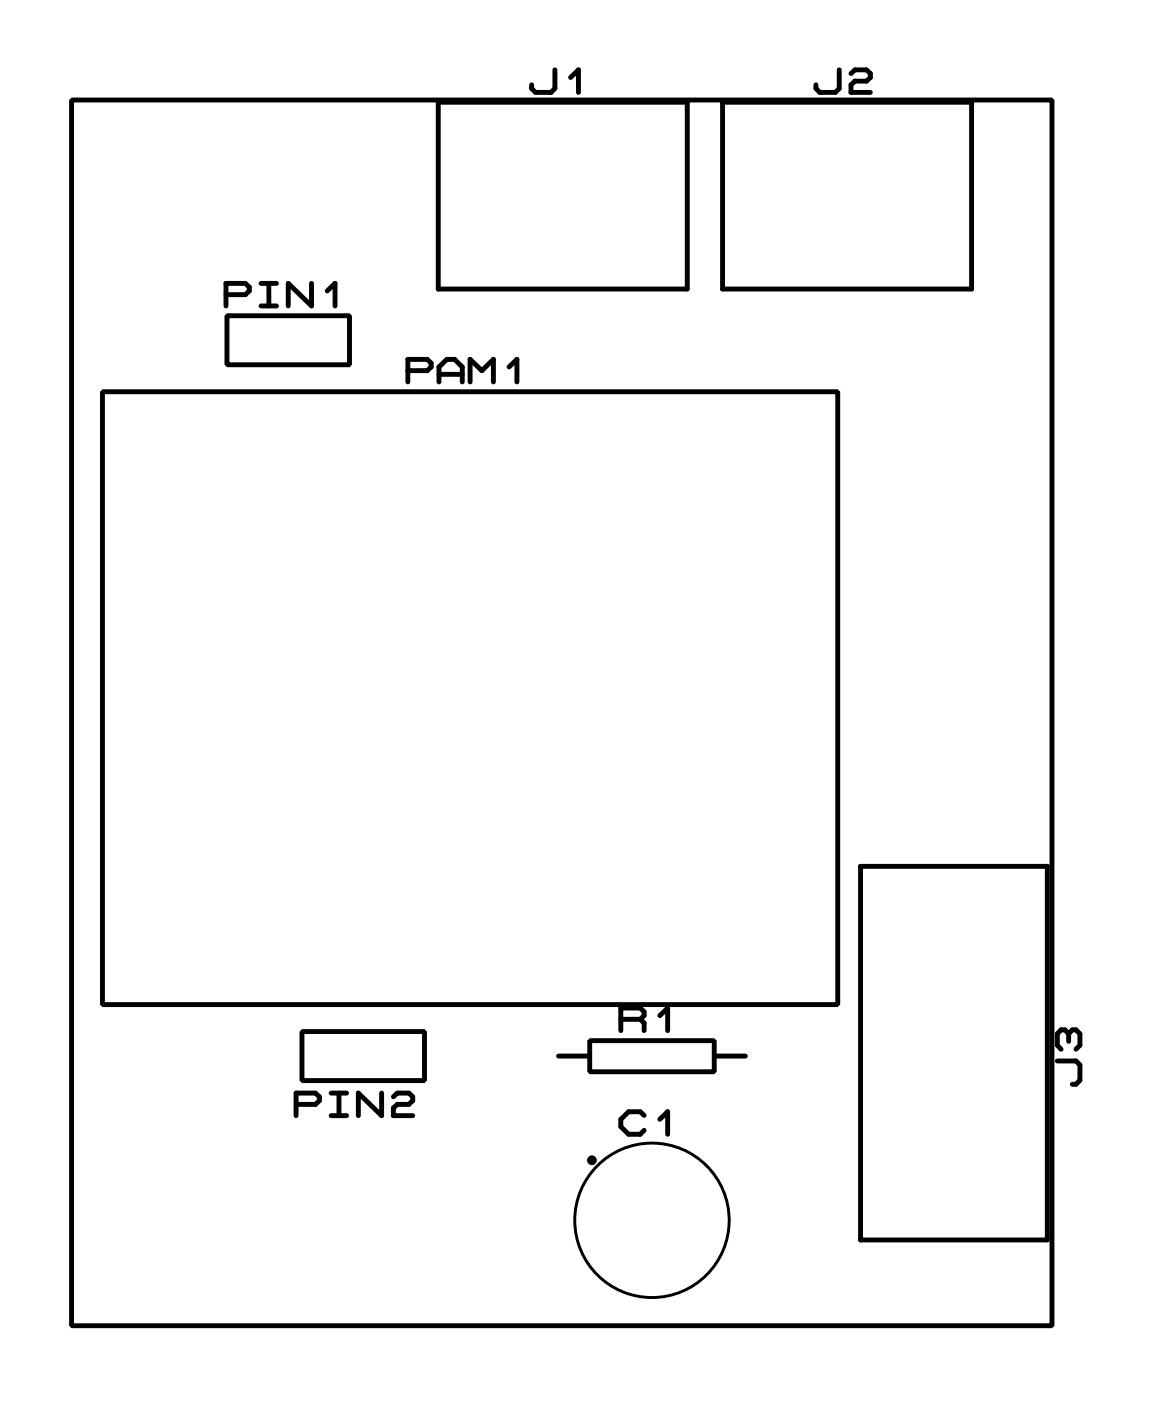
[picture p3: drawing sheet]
<svg xmlns="http://www.w3.org/2000/svg" width="47mm" height="57mm" viewBox="0 0 47 57" stroke-linecap="round" stroke-linejoin="round" font-family="sans-serif">
<g fill="none" stroke="#000" stroke-width=".2">
<path d="M2.9 4.1h40v50h-40zM4.2 16h30v25h-30zM9.2 12h.8l.2-.1v-.2l-.2-.1h-.8v.9M9.3 12.9h5v2h-5zM10.6 11.6h.7M10.6 12.5h.7M11 11.6v.9M12.7 11.6v.9l-.9-.9v.9M13.3 11.9l.4-.3v.9M16.6 15.1h.8l.2-.1v-.2l-.2-.1h-.8v.9M17.9 4.2h10.1v7.6h-10.1zM17.9 15.6v-.6l.3-.3h.3l.4 .3v.6"/>
<path d="M17.9 15.3h1M19.2 15.6v-.9l.5 .4 .4-.4v.9M20.8 15l.3-.3v.9M22.6 2.8v.8l-.1 .2h-.7l-.1-.2v-.1M23.3 3.2l.3-.4v1M29.5 4.2h10.1v7.6h-10.1zM34.2 2.8v.8l-.1 .2h-.7l-.1-.2v-.1M34.7 3l.2-.2h.4l.2 .2v.2l-.2 .1h-.4l-.2 .2v.3h.8M35.1 35.3h7.6v15.3h-7.6zM12.1 45h.8l.1-.1v-.2l-.1-.1h-.8v.9M12.3 42.1h5v2h-5zM13.5 44.6h.6"/>
<path d="M13.5 45.5h.6M13.8 44.6v.9M15.6 44.6v.9l-1-.9v.9M16 44.7l.2-.1h.5l.1 .1v.2l-.1 .1h-.5l-.2 .2v.3h.8M22.8 43.1h1.3M24.1 42.4h5v1.3h-5zM25.3 41.6h.8M26.1 41.6l.2-.2v-.1l-.2-.2h-.8v.9M26.1 41.6l.2 .1v.3M26.3 45.5l-.2-.2h-.5l-.3 .4v.3l.3 .3h.5l.2-.2M26.9 45.7l.3-.4v1M26.9 41.4l.3-.3v.9"/>
<path d="M29.1 43.1h1.3M43.1 43.3h.8l.2 .1v.7l-.2 .1h-.2M43.6 42.2l.1-.2h.2l.2 .2v.4l-.2 .2M43.6 42.2l-.2-.2h-.1l-.2 .2v.4l.2 .2M43.6 42.2v.3"/>
<circle cx="24.1" cy="47.3" r=".1"/>
</g>
<circle cx="26.6" cy="49.8" r="3.2" fill="none" stroke="#000" stroke-width=".12"/>
</svg>
